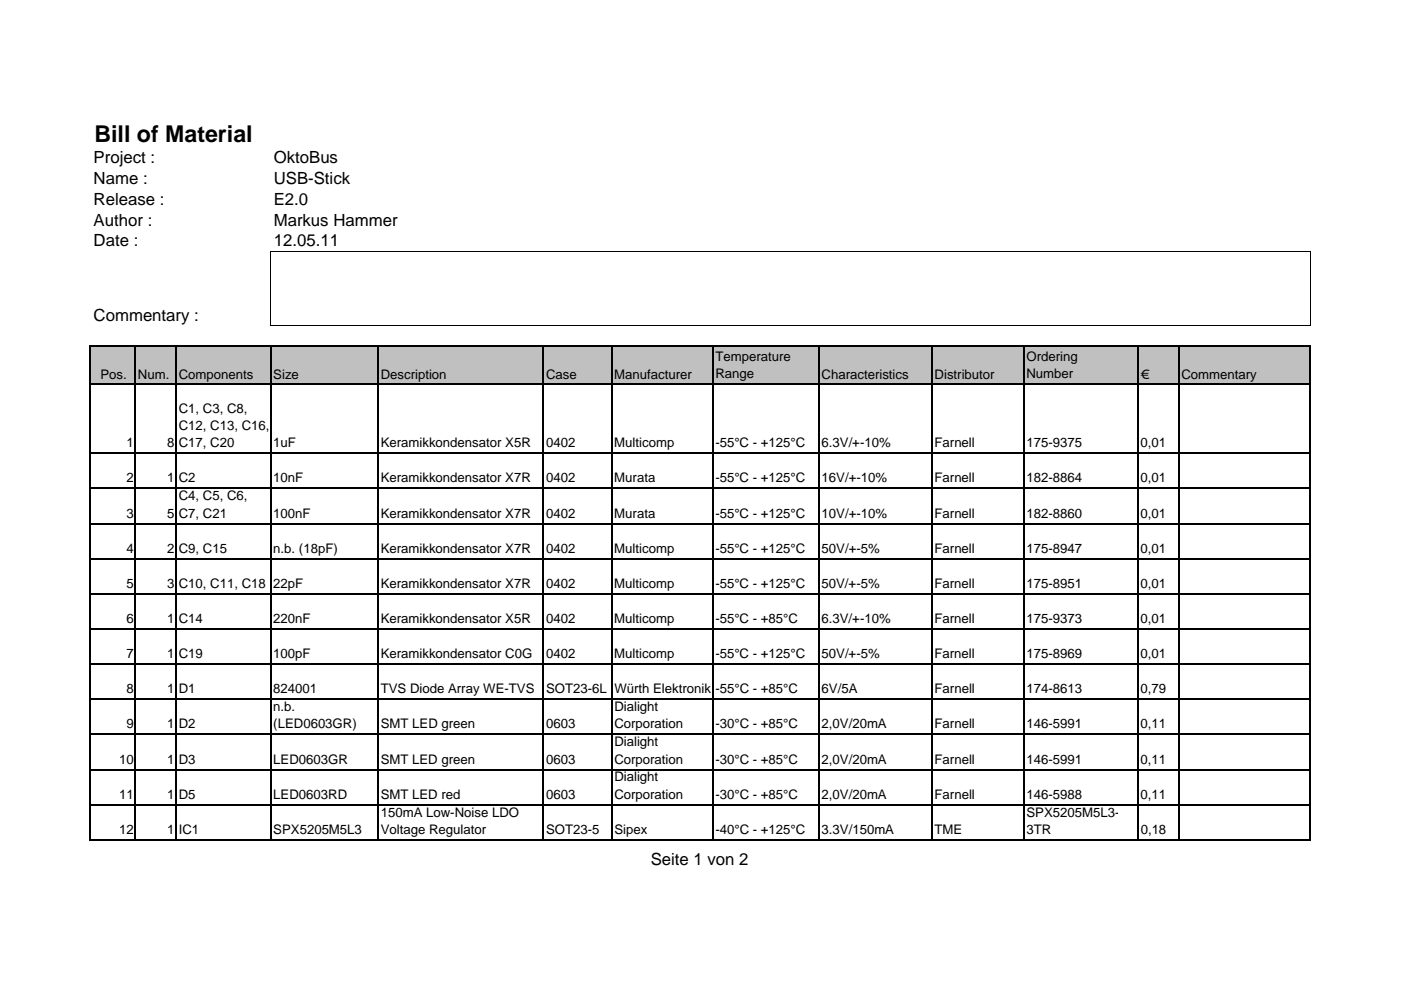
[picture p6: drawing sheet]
<svg xmlns="http://www.w3.org/2000/svg" width="297mm" height="210mm" viewBox="0 0 297 210" stroke-linecap="round" stroke-linejoin="round" font-family="sans-serif">
<defs><g id="words">
<text font-size="4.9" x="20" y="30.1">Bill of Material</text>
<g font-size="3.6">
<text x="19.9" y="34.6">Project :</text>
<text x="58" y="34.6">OktoBus</text>
<text x="19.9" y="39">Name :</text>
<text x="58" y="39">USB-Stick</text>
<text x="19.9" y="43.4">Release :</text>
<text x="19.9" y="47.8">Author :</text>
<text x="58" y="43.4">E2.0</text>
<text x="58" y="47.8">Markus Hammer</text>
<text x="19.9" y="52.2">Date :</text>
<text x="58" y="52.2">12.05.11</text>
<text x="19.9" y="68">Commentary :</text>
<text x="138" y="183.5">Seite 1 von 2</text>
</g>
<g font-size="2.8">
<text x="151.7" y="76.5">Temperature</text>
<text x="217.6" y="76.5">Ordering</text>
<text x="21.3" y="80.3">Pos.</text>
<text x="29.2" y="80.3">Num.</text>
<text x="37.9" y="80.3">Components</text>
<text x="57.9" y="80.3">Size</text>
<text x="80.7" y="80.3">Description</text>
<text x="115.8" y="80.3">Case</text>
<text x="130.2" y="80.3">Manufacturer</text>
<text x="151.7" y="80.1">Range</text>
<text x="174.2" y="80.3">Characteristics</text>
<text x="198.2" y="80.3">Distributor</text>
<text x="217.6" y="80.1">Number</text>
<text x="241.8" y="80.3">€</text>
<text x="250.5" y="80.3">Commentary</text>
<text x="37.9" y="87.5">C1, C3, C8,</text>
<text x="26.8" y="94.8">1</text>
<text x="35.4" y="94.8">8</text>
<text x="37.9" y="91.2">C12, C13, C16,</text>
<text x="37.9" y="94.8">C17, C20</text>
<text x="57.9" y="94.8">1uF</text>
<text x="80.7" y="94.8">Keramikkondensator X5R</text>
<text x="115.8" y="94.8">0402</text>
<text x="130.2" y="94.8">Multicomp</text>
<text x="151.7" y="94.8">-55°C - +125°C</text>
<text x="174.2" y="94.8">6.3V/+-10%</text>
<text x="198.1" y="94.8">Farnell</text>
<text x="217.6" y="94.8">175-9375</text>
<text x="241.8" y="94.8">0,01</text>
<text x="26.8" y="102.3">2</text>
<text x="35.4" y="102.3">1 C2</text>
<text x="37.9" y="106.1">C4, C5, C6,</text>
<text x="57.9" y="102.3">10nF</text>
<text x="80.7" y="102.3">Keramikkondensator X7R</text>
<text x="115.8" y="102.3">0402</text>
<text x="130.2" y="102.3">Murata</text>
<text x="151.7" y="102.3">-55°C - +125°C</text>
<text x="174.2" y="102.3">16V/+-10%</text>
<text x="198.1" y="102.3">Farnell</text>
<text x="217.6" y="102.3">182-8864</text>
<text x="241.8" y="102.3">0,01</text>
<text x="26.8" y="109.7">3</text>
<text x="35.4" y="109.7">5</text>
<text x="37.9" y="109.7">C7, C21</text>
<text x="58" y="109.7">100nF</text>
<text x="80.7" y="109.7">Keramikkondensator X7R</text>
<text x="115.8" y="109.7">0402</text>
<text x="130.2" y="109.7">Murata</text>
<text x="151.7" y="109.7">-55°C - +125°C</text>
<text x="174.2" y="109.7">10V/+-10%</text>
<text x="198.1" y="109.7">Farnell</text>
<text x="217.6" y="109.7">182-8860</text>
<text x="241.8" y="109.7">0,01</text>
<text x="26.8" y="117.2">4</text>
<text x="35.4" y="117.2">2 C9, C15</text>
<text x="57.9" y="117.2">n.b. (18pF)</text>
<text x="80.7" y="117.2">Keramikkondensator X7R</text>
<text x="115.8" y="117.2">0402</text>
<text x="130.2" y="117.2">Multicomp</text>
<text x="151.7" y="117.2">-55°C - +125°C</text>
<text x="174.2" y="117.2">50V/+-5%</text>
<text x="198.1" y="117.2">Farnell</text>
<text x="217.6" y="117.2">175-8947</text>
<text x="241.8" y="117.2">0,01</text>
<text x="26.8" y="124.6">5</text>
<text x="35.4" y="124.6">3 C10, C11, C18 22pF</text>
<text x="80.7" y="124.6">Keramikkondensator X7R</text>
<text x="115.8" y="124.6">0402</text>
<text x="130.2" y="124.6">Multicomp</text>
<text x="151.7" y="124.6">-55°C - +125°C</text>
<text x="174.2" y="124.6">50V/+-5%</text>
<text x="198.1" y="124.6">Farnell</text>
<text x="217.6" y="124.6">175-8951</text>
<text x="241.8" y="124.6">0,01</text>
<text x="26.8" y="132.1">6</text>
<text x="35.4" y="132.1">1 C14</text>
<text x="57.9" y="132.1">220nF</text>
<text x="80.7" y="132.1">Keramikkondensator X5R</text>
<text x="115.8" y="132.1">0402</text>
<text x="130.2" y="132.1">Multicomp</text>
<text x="151.7" y="132.1">-55°C - +85°C</text>
<text x="174.2" y="132.1">6.3V/+-10%</text>
<text x="198.1" y="132.1">Farnell</text>
<text x="217.6" y="132.1">175-9373</text>
<text x="241.8" y="132.1">0,01</text>
<text x="26.8" y="139.5">7</text>
<text x="35.4" y="139.5">1 C19</text>
<text x="57.9" y="139.5">100pF</text>
<text x="80.7" y="139.5">Keramikkondensator C0G</text>
<text x="115.8" y="139.5">0402</text>
<text x="130.2" y="139.5">Multicomp</text>
<text x="151.7" y="139.5">-55°C - +125°C</text>
<text x="174.2" y="139.5">50V/+-5%</text>
<text x="198.1" y="139.5">Farnell</text>
<text x="217.6" y="139.5">175-8969</text>
<text x="241.8" y="139.5">0,01</text>
<text x="26.8" y="147">8</text>
<text x="35.4" y="147">1 D1</text>
<text x="57.9" y="147">824001</text>
<text x="80.7" y="147">TVS Diode Array WE-TVS</text>
<text x="115.8" y="147">SOT23-6L Würth Elektronik -55°C - +85°C</text>
<text x="174.2" y="147">6V/5A</text>
<text x="198.2" y="147">Farnell</text>
<text x="217.6" y="147">174-8613</text>
<text x="241.8" y="147">0,79</text>
<text x="26.8" y="154.4">9</text>
<text x="35.4" y="154.4">1 D2</text>
<text x="58" y="150.8">n.b.</text>
<text x="58" y="154.4">(LED0603GR)</text>
<text x="80.7" y="154.4">SMT LED green</text>
<text x="115.8" y="154.4">0603</text>
<text x="130.3" y="150.8">Dialight</text>
<text x="130.3" y="154.4">Corporation</text>
<text x="151.7" y="154.4">-30°C - +85°C</text>
<text x="174.2" y="154.4">2,0V/20mA</text>
<text x="198.2" y="154.4">Farnell</text>
<text x="217.6" y="154.4">146-5991</text>
<text x="241.8" y="154.4">0,11</text>
<text x="25.3" y="161.9">10</text>
<text x="35.4" y="161.9">1 D3</text>
<text x="57.9" y="161.9">LED0603GR</text>
<text x="80.7" y="161.9">SMT LED green</text>
<text x="115.8" y="161.9">0603</text>
<text x="130.3" y="158.2">Dialight</text>
<text x="130.3" y="161.9">Corporation</text>
<text x="151.7" y="161.9">-30°C - +85°C</text>
<text x="174.2" y="161.9">2,0V/20mA</text>
<text x="198.2" y="161.9">Farnell</text>
<text x="217.6" y="161.9">146-5991</text>
<text x="241.8" y="161.9">0,11</text>
<text x="130.3" y="165.7">Dialight</text>
<text x="25.3" y="169.3">11</text>
<text x="35.4" y="169.3">1 D5</text>
<text x="57.9" y="169.3">LED0603RD</text>
<text x="80.7" y="169.3">SMT LED red</text>
<text x="80.7" y="173.1">150mA Low-Noise LDO</text>
<text x="115.8" y="169.3">0603</text>
<text x="130.3" y="169.3">Corporation</text>
<text x="151.7" y="169.3">-30°C - +85°C</text>
<text x="174.2" y="169.3">2,0V/20mA</text>
<text x="198.2" y="169.3">Farnell</text>
<text x="217.6" y="169.3">146-5988</text>
<text x="217.6" y="173.1">SPX5205M5L3-</text>
<text x="241.8" y="169.3">0,11</text>
<text x="25.3" y="176.8">12</text>
<text x="35.4" y="176.8">1 IC1</text>
<text x="57.9" y="176.8">SPX5205M5L3</text>
<text x="80.7" y="176.8">Voltage Regulator</text>
<text x="115.8" y="176.8">SOT23-5</text>
<text x="130.3" y="176.8">Sipex</text>
<text x="151.7" y="176.8">-40°C - +125°C</text>
<text x="174.2" y="176.8">3.3V/150mA</text>
<text x="198.2" y="176.8">TME</text>
<text x="217.6" y="176.8">3TR</text>
<text x="241.8" y="176.8">0,18</text>
</g>
</g></defs>
<path d="M19.2 73.4h258.6v8h-258.6z" fill="#c0c0c0"/>
<path d="M57.4 53.3v15.8M57.4 53.3h220.4M277.8 53.3v15.8M57.4 69h220.4" fill="none" stroke="#000" stroke-width=".21"/>
<g fill="none" stroke="#000" stroke-width=".34">
<path d="M19.2 73.2v105M19.3 73.4h258.6M28.7 73.6v104.6M37.3 73.6v104.6M57.4 73.6v104.6M80.1 73.6v104.6M115.2 73.6v104.6M129.7 73.6v104.6M151.1 73.6v104.6M173.6 73.6v104.6M197.6 73.6v104.6M217 73.6v104.6"/>
<path d="M241.3 73.6v104.6M249.9 73.6v104.6M277.7 73.6v104.6M19.3 81.4h258.6M19.3 96.1h258.6M19.3 103.5h258.6M19.3 111h258.6M19.3 118.4h258.6M19.3 125.9h258.6M19.3 133.3h258.6M19.3 140.8h258.6M19.3 148.3h258.6"/>
<path d="M19.3 155.7h258.6M19.3 163.2h258.6M19.3 170.6h258.6M19.3 178.1h258.6"/>
</g>
<use href="#words"/>
</svg>
